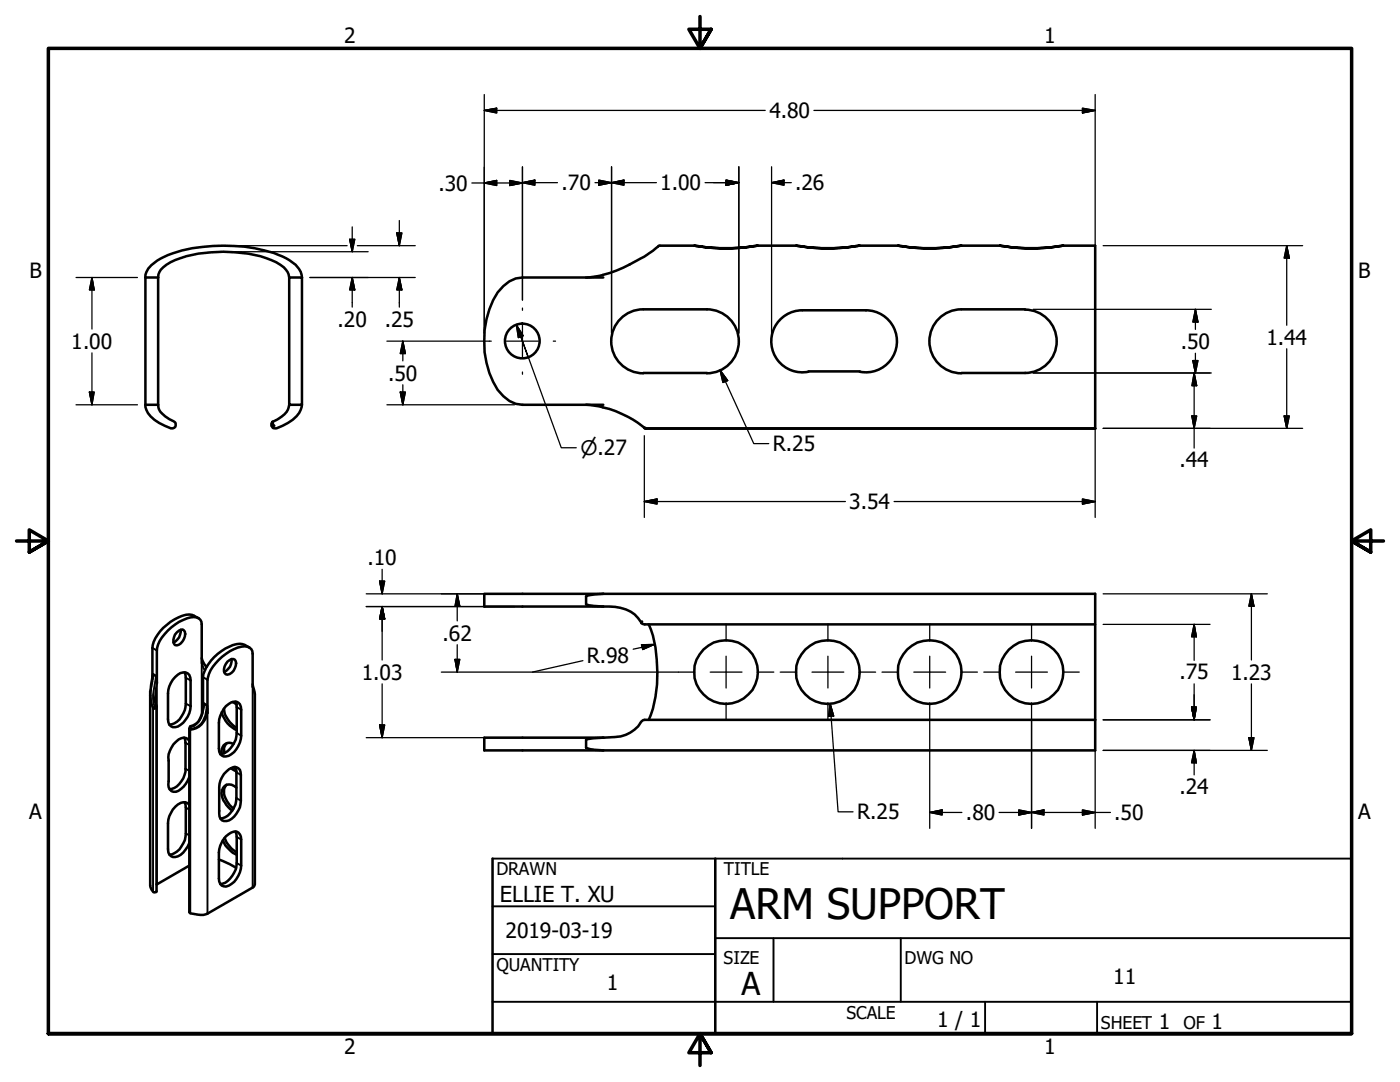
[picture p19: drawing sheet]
<svg xmlns="http://www.w3.org/2000/svg" width="279mm" height="216mm" viewBox="0 0 279 216" stroke-linecap="round" stroke-linejoin="round" font-family="sans-serif">
<defs><g id="words">
<text font-size="8.4" x="145.7" y="183.5">ARM SUPPORT</text>
<text font-size="6.3" x="148" y="198.6">A</text>
<text font-size="4.4" x="99.8" y="180">ELLIE T. XU</text>
<g font-size="4.2">
<text x="68.7" y="8.6">2</text>
<text x="208.4" y="8.6">1</text>
<text x="153.5" y="23.6">4.80</text>
<text x="87.5" y="38">.30</text>
<text x="112.1" y="38">.70</text>
<text x="131.8" y="38">1.00</text>
<text x="158.7" y="38">.26</text>
<text x="5.9" y="55.5">B</text>
<text x="271.1" y="55.5">B</text>
<text x="67.4" y="65.2">.20</text>
<text x="76.8" y="65.2">.25</text>
<text x="14.2" y="69.6">1.00</text>
<text x="235.6" y="69.6">.50</text>
<text x="252.7" y="68.8">1.44</text>
<text x="77.5" y="75.9">.50</text>
<text x="154.2" y="90">R.25</text>
<text x="235.4" y="93.3">.44</text>
<text x="169.5" y="101.6">3.54</text>
<text x="73.3" y="112.7">.10</text>
<text x="88.3" y="127.8">.62</text>
<text x="72.2" y="135.6">1.03</text>
<text x="117.1" y="132.2">R.98</text>
<text x="235.4" y="135.6">.75</text>
<text x="245.7" y="135.6">1.23</text>
<text x="235.4" y="158.5">.24</text>
<text x="5.8" y="163.4">A</text>
<text x="171.1" y="163.5">R.25</text>
<text x="192.8" y="163.6">.80</text>
<text x="222.4" y="163.6">.50</text>
<text x="271" y="163.4">A</text>
<text x="100.9" y="187.3">2019-03-19</text>
<text x="121.1" y="197.6">1</text>
<text x="222.2" y="196.4">11</text>
<text x="187" y="204.9">1 / 1</text>
<text x="231.3" y="205.4">1</text>
<text x="241.8" y="205.4">1</text>
<text x="68.7" y="210.3">2</text>
<text x="208.4" y="210.3">1</text>
</g>
<text font-size="4" x="115.8" y="90.8">⌀.27</text>
<g font-size="3.5">
<text x="99.1" y="174.6">DRAWN</text>
<text x="144.5" y="174.6">TITLE</text>
<text x="99.1" y="193.8">QUANTITY</text>
<text x="144.4" y="192.3">SIZE</text>
<text x="180.5" y="192.3">DWG NO</text>
<text x="168.9" y="203.3">SCALE</text>
<text x="219.7" y="205.4">SHEET</text>
<text x="236.2" y="205.4">OF</text>
</g>
</g></defs>
<!-- layer: Visible (ANSI) -->
<g fill="none" stroke="#000" stroke-width=".51">
<path d="M29 55.4a4.4 4.4 0 0 1 3-3.8 23.6 23.6 0 0 1 10.5-2.5 29.3 29.3 0 0 1 14.6 2.5 4.8 4.8 0 0 1 3.2 3.8M29 55.4h2.6M29 55.4v25.4M31.6 55.4a2.99 2.99 0 0 1 1.6-2.6 18.7 18.7 0 0 1 8.8-2.4 25.4 25.4 0 0 1 13.1 1.9 4.1 4.1 0 0 1 2.6 3.1M31.6 55.4v25.4M57.7 55.4h2.6v25.4h-2.6zM120.4 55.4h-16.1a6.3 6.3 0 0 0-5 3 19 19 0 0 0 0 19.4 6.3 6.3 0 0 0 5 3h16.1M138.6 49a39.9 39.9 0 0 0 12.7 0 39.9 39.9 0 0 1-12.7 0zM138.6 49h-7.1a27.7 27.7 0 0 1-13.4 6.3l-1.1 .1M151.3 49h7.6M158.9 49a39.9 39.9 0 0 0 12.7 0 39.9 39.9 0 0 1-12.7 0zM171.6 49h7.6"/>
<path d="M179.2 49a39.9 39.9 0 0 0 12.7 0 39.9 39.9 0 0 1-12.7 0zM191.9 49h7.6M199.5 49a39.9 39.9 0 0 0 12.7 0 39.9 39.9 0 0 1-12.7 0zM212.2 49h6.4v36.5M128.4 74.4h12.7M141.1 61.7a6.4 6.4 0 0 1 6.3 6.4 6.4 6.4 0 0 1-6.3 6.4M141.1 61.7h-12.7a6.4 6.4 0 0 0-6.4 6.4 6.4 6.4 0 0 0 6.4 6.4M160.1 61.9a6.2 6.2 0 0 0-6.1 6.8 6.2 6.2 0 0 0 7.3 5.5M160.1 61.9h12.7a6.2 6.2 0 0 1 6.2 6.8 6.2 6.2 0 0 1-7.4 5.5M161.4 74.1h10.2M191.9 74.4h12.7M204.6 61.8a6.3 6.3 0 0 1 6.3 6.3 6.3 6.3 0 0 1-6.3 6.3"/>
<path d="M204.6 61.7h-12.7a6.4 6.4 0 0 0-6.4 6.4 6.4 6.4 0 0 0 6.4 6.4M29 80.8a4.4 4.4 0 0 0 2.7 3.6l2.4 1.1a.75 .75 0 0 0 1-.5v-.5l-.4-.4a5.1 5.1 0 0 1-3.1-2.8v-.5M29 80.8h2.6M57.7 80.8a4.5 4.5 0 0 1-3.3 3.3M60.3 80.8a4.7 4.7 0 0 1-2.8 3.6l-2.3 1.1h-.4l-.3-.1-.3-.4v-.5l.2-.4v.4l.3 .5M117 80.8l3.3 .4M120.3 81.3a20.2 20.2 0 0 1 8.4 4.1M128.6 85.4l.3 .1M129 85.5h89.6M218.6 85.5h-89.6M120.4 118.5h98.2v25.1M120.4 118.5h-23.8v2.5h23.8"/>
<path d="M120.4 118.5a7.7 7.7 0 0 0-3.4 .5v1.6a7.5 7.5 0 0 0 3.4 .4M35 135.1a1.79 1.79 0 0 1 2.8-.4l.2 1.1v5.1a4.6 4.6 0 0 1-3 4.2 1.31 1.31 0 0 1-1.5-1.6v-5.1a4.8 4.8 0 0 1 1.5-3.3zM35.3 126.2a1.02 1.02 0 0 1 1.4-.4 2.23 2.23 0 0 1-1.4 3 .85 .85 0 0 1-.7-1.2l.3-1zM36.1 125.7a2.46 2.46 0 0 1-1.5 2.5M36.8 134.2l.3 1.1v5.1a4.6 4.6 0 0 1-2.8 4.1l-.5 .1M39.6 123.4a3.3 3.3 0 0 0-4-.2 9.3 9.3 0 0 0-5.1 5.5l-.1 6.8M40.3 132.3v-7.7a1.55 1.55 0 0 0-2.3-1.4 9.7 9.7 0 0 0-6.6 6l-.1 7.1-.1-1.3-.7-.4-.5 3.4v39a1.01 1.01 0 0 0 .9 1.1l.3-.2v-37l-.2-.8-.1-.8M40.3 131.3l.5 1.2 .5 .5M45.4 132a1.11 1.11 0 0 1 1.5-.4 2.2 2.2 0 0 1-1.5 3h-.3a1.81 1.81 0 0 1 .3-2.6zM46.2 131.5a2.46 2.46 0 0 1-1.4 2.5M49.8 129.2a3.3 3.3 0 0 0-4-.2 8.8 8.8 0 0 0-5.3 6.1v6.2M50.4 136.5l.5 2v37.9l-.2 .5-.3 .2-9 5.2a4.7 4.7 0 0 1-3.6-.2v-36.7l.2-.5a2.82 2.82 0 0 0 2.1-2l.3-.7 .3-1.8 .6 .3 .1 1.5v-6.6a9.3 9.3 0 0 1 5.3-6.1 3.7 3.7 0 0 1 3.1-.3l.4 .3 .2 .9v6.6"/>
<path d="M120.4 121a9.1 9.1 0 0 1 6.3 1.6l1.3 1.7M128.1 124l-.1 .3 .7 .3h89.9M129.5 124.6a25.4 25.4 0 0 1 1.6 12 19.6 19.6 0 0 1-1.6 7M36.8 147.2l.2 1v5.2a4.5 4.5 0 0 1-2.7 4l-.5 .1M37.8 147.8a1.59 1.59 0 0 0-2.7 .2 4.5 4.5 0 0 0-1.4 3.8v4.1a1.43 1.43 0 0 0 .2 1.7 1.43 1.43 0 0 0 1.7 .2 5.1 5.1 0 0 0 2.2-2.7M38 144.9v.2M44.3 142.1a5.1 5.1 0 0 0 2.9 3.6M44.7 154.4a2.94 2.94 0 0 1 2.5-1.3 1.29 1.29 0 0 1 .9 1.5v5.2a4.4 4.4 0 0 1-2.9 4 1.21 1.21 0 0 1-1.4-1.4v-4.8a4.6 4.6 0 0 1 .9-3.2zM44.7 141.4a5.1 5.1 0 0 0 2.5 3.8M45.1 140.9a2.1 2.1 0 0 1 2.5-.7l.3 .3 .2 1.1v5.2a4.4 4.4 0 0 1-3 4.1 1.29 1.29 0 0 1-1.4-1.5v-5.2a5.4 5.4 0 0 1 1.4-3.3zM45.2 148.3a1.95 1.95 0 0 0-.4 2M45.2 156.6a2.81 2.81 0 0 0 .3 3.6l1.1 1.2"/>
<path d="M46.1 153.3l1.1 .6M46.4 140.1l.8 .5M46.6 148.5a1.63 1.63 0 0 0-1.9 .1 1.63 1.63 0 0 0-.4 1.8M46.6 153.1l.5 .3M46.9 153l.3 1.1v5.2a4.5 4.5 0 0 1-2.8 4h-.4M47 140l.2 1.1v5.1a4.5 4.5 0 0 1-3.3 4.3M47.2 157.2a1.66 1.66 0 0 0-2.1-.5 1.66 1.66 0 0 0-.8 2l.3 1 .5 .9 1.3 1.1M120.3 147.2a6.4 6.4 0 0 0-3.3 .4v1.6a7.7 7.7 0 0 0 3.4 .5M218.6 143.6v6.1h-122v-2.5h23.9M218.6 143.6h-89.9l-.7 .4a6.3 6.3 0 0 1-5.3 3.1l-2.2 .1M36.8 160.1l.3 1.1v5.1a4.8 4.8 0 0 1-2.8 4.2h-.5M37.8 160.6a1.79 1.79 0 0 0-2.8 .4 5.5 5.5 0 0 0-1.5 3.3v5.1a1.44 1.44 0 0 0 .9 1.6 1.44 1.44 0 0 0 1.7-.4 6.3 6.3 0 0 0 1.7-2.4"/>
<path d="M37.8 172.7l-6.6 3.8M43.7 171.5l2.1 .9 1.3 .8M44.4 167.7a6.1 6.1 0 0 0 2.8 2.9M44.8 167.2a6 6 0 0 0 2.4 2.9M45.1 166.9a2.76 2.76 0 0 1 2.1-1 1.55 1.55 0 0 1 .9 1.6v5.2a4.6 4.6 0 0 1-3 4.2 1.29 1.29 0 0 1-1.4-1.6v-5.2a5.1 5.1 0 0 1 1.4-3.2zM47 165.9l.2 1.1v5.2a4.8 4.8 0 0 1-2.8 4.1l-.5 .1"/>
<circle cx="104.2" cy="68" r="3.5"/>
<circle cx="144.9" cy="134.1" r="6.4"/>
<circle cx="165.2" cy="134.1" r="6.4"/>
<circle cx="185.5" cy="134.1" r="6.4"/>
<circle cx="205.8" cy="134.1" r="6.4"/>
</g>
<circle cx="128.7" cy="85.4" r=".25" fill="#000"/>
<!-- layer: Visible Narrow (ANSI) -->
<g fill="none" stroke="#000" stroke-width=".38">
<path d="M30 138.7a3.5 3.5 0 0 0 .7 2.8l.3-.1 .2-.4M30.3 135.9l.1 .1a7.3 7.3 0 0 0 .2 5.2M30.4 129.3l.9 .5M30.5 134.6l-.1 1.4M30.9 139.3l.4-3v40.2M31.1 134.9l-.3 2.1a6.8 6.8 0 0 0 .1 4l.3-.1M37.1 135.3l.9 .5M40.5 135.1l.9 .5M40.9 133.7l-.3-.3-.3-1.1v10.3M41.1 132.9l.2 .1M50.4 137l.5 1.5M50.4 137v40.1"/>
<path d="M50.5 136.9l-.1 .1M30.9 141l-.2 .3-.1-.1-.1 .2v36.5M37 153.4l.8 .4M37 148.2l.8 .5M37.1 140.4l.9 .5M37.8 145.4l.2 .3v36.5M40.7 140.4l-.1 .7a4.5 4.5 0 0 1-1.9 3.8l-.7 .2-.2 .3 .2 .1M41.1 142.2h.3a3.9 3.9 0 0 1-3.4 3.5v-.2a3.5 3.5 0 0 0 3.1-3.3zM41.3 140.7l-.2 1.5M41.4 142.2v40.1M47.2 159.3l.9 .5M47.2 154.1l.9 .5"/>
<path d="M47.2 146.2l.9 .6M47.2 141.1l.9 .5M37.1 161.2l.7 .3M37.1 166.3l.7 .4M47.2 167l.9 .5M47.2 172.2l.9 .5"/>
</g>
<!-- layer: Border (ANSI) -->
<path d="M139.7 3.3v6.4l-2.2-3.9h4.4l-2.2 3.9 2.2-3.9M3.3 107.9h6.4l-3.9-2.2v4.5l3.9-2.3-3.9 2.3M276.1 107.9h-6.4l3.9-2.2v4.5l-3.9-2.3 3.9 2.3M9.7 206.2v-196.5h260v196.5h-260h260M141.9 210.1l-2.2-3.9 2.2 3.9h-4.4l2.2-3.9v6.4" fill="none" stroke="#000" stroke-width=".7"/>
<!-- layer: Title (ANSI) -->
<path d="M98.3 171.3v34.9h171.4v-34.9M142.7 171.3v34.9" fill="none" stroke="#000" stroke-width=".51"/>
<path d="M98.3 171.3h171.4M98.3 199.9h171.4M98.3 180.8h44.4M98.3 190.4h44.4M142.7 187.2h127M154.4 187.2v12.7M179.8 187.2v12.7M196.6 199.9v6.3M218.9 199.9v6.3" fill="none" stroke="#000" stroke-width=".38"/>
<!-- layer: Center Mark (ANSI) -->
<g fill="none" stroke="#000" stroke-width=".25">
<path d="M97.7 68.1h.3M101.1 68.1h6.3M104.3 61.5v.4M104.3 64.9v6.3M104.3 74.2v.5M110.4 68.1h.5M135.4 134.1h3.3M141.7 134.1h6.4M144.9 124.6v3.4M144.9 130.9v6.4M151.1 134.1h3.3M155.7 134.1h3.3"/>
<path d="M162.1 134.1h6.3M165.2 124.6v3.4M165.2 130.9v6.4M171.4 134.1h3.4M176 134.1h3.3M182.4 134.1h6.3M185.5 124.6v3.4M185.5 130.9v6.4M191.7 134.1h3.4M196.3 134.1h3.3M202.7 134.1h6.3M205.9 124.6v3.4"/>
<path d="M205.9 130.9v6.4M212 134.1h3.4M144.9 140.3v3.3M165.2 140.3v3.3M185.5 140.3v3.3M205.9 140.3v3.3"/>
</g>
<!-- layer: Dimension (ANSI) -->
<g fill="none" stroke="#000" stroke-width=".25">
<path d="M96.6 18.9v47.6M218.6 18.9v34.9M94.2 36.5h10.1M96.6 22l2.5-.4v.9zM96.6 36.5l2.5-.5v1zM96.6 22h56.1M101.7 36l2.6 .5-2.6 .5zM104.3 36.4l2.4-.5v1.1zM104.3 33.3v26.6M104.3 36.4h7M118.7 36.4h12.3M119.5 35.9l2.5 .5-2.5 .6z"/>
<path d="M122 36.4l2.5-.5v1.1zM122 33.3v33.2M140.7 36.4h6.7M144.9 35.9l2.5 .5-2.5 .6zM147.4 33.3v33.2M154 36.4l2.5-.5v1.1zM154 36.4h3.9M154 33.3v33.8M162.4 22h56.2M216 21.6l2.6 .4-2.6 .5zM15.2 55.4h12.2M18.4 55.4l.4 2.4h-1z"/>
<path d="M18.4 55.4v10.3M46.2 50.2h27.3M46.2 49h23.1M61.8 55.4h21.1M69.8 47.8h1l-.5 2.4zM70.3 55.4l.5 2.4h-1zM70.3 45.3v4.9M70.3 55.4v5.9M71.3 49h11.6M79.2 46.5h1l-.5 2.5zM79.7 55.4l.5 2.4h-1zM79.7 44v5"/>
<path d="M79.7 55.4v5.9M220.2 49h39.8M256.8 49l.5 2.5h-1zM256.8 49v15.9M17.8 78.2h1l-.4 2.6zM18.4 70.4v10.4M77.2 68.1h20.5M79.9 78.2h1l-.5 2.6zM80.4 68.1l.5 2.4h-1zM80.4 68.1v3.9M80.4 76.8v4M103.1 64.8l1.3 2.2-1 .4z"/>
<path d="M103.1 64.8l.8 2.4M105.4 71.3l-1.5-4.1 8.1 22.1h3M143.7 73.9l1.5 2-.9 .4zM143.7 73.9l6.7 14.6h3M206.2 74.4h35.5M206.2 61.7h35.5M238.1 71.9h1l-.5 2.5zM238.3 74.4l.5 2.6h-.9zM238.3 74.4v15M238.6 61.7l.5 2.6h-1zM238.6 61.7v4M238.6 70.5v3.9"/>
<path d="M256.8 69.6v15.9M15.2 80.8h12.2M77.2 80.8h25.5M128.6 86.9v16.4M216 99.6l2.6 .5-2.6 .5zM218.6 82.4v20.9M220.2 85.5h39.8M237.9 83h.9l-.5 2.5zM256.3 83h1l-.5 2.5zM73.1 118.5h45.7M75.8 116h1l-.5 2.5zM76.3 113.6v4.9"/>
<path d="M91.2 118.5l.6 2.5h-1zM91.2 118.5v5.4M128.6 100.1l2.5-.5v1zM128.6 100.1h40.1M178.4 100.1h40.2M220.2 118.5h32.7M249.7 118.5l.6 2.5h-1.1zM249.7 118.5v13.2M73.1 121h29.6M76.3 121l.5 2.5h-1zM76.3 121v10.7M76.3 136.5v10.7"/>
<path d="M88.1 134.1h47.3M90.8 131.6h1l-.6 2.5zM91.2 128.7v5.4M116.3 131.8l-10.1 2.3M128 128.7l2.6-.1-2.3 1zM130.6 128.6l-4.2 .9M220.2 124.6h21.3M238.3 124.6l.5 2.5h-1zM238.3 124.6v7.2M238.3 136.5v7.1M249.7 136.5v13.2M73.1 147.2h29.6"/>
<path d="M75.8 144.7h1l-.5 2.5zM165.7 140.4l.7 2.5h-1zM165.7 140.4l1.6 21.6h2.9M185.5 143.6v21.7M205.9 143.6v21.7M218.6 148.8v16.5M220.2 149.7h32.7M220.2 143.6h21.3M237.8 141.1h1l-.5 2.5zM238.3 149.7l.5 2.5h-1zM238.3 149.7v4.9M249.2 147.2h1.1l-.6 2.5z"/>
<path d="M185.5 162.1l2.5-.5v1zM185.5 162.1h6.5M199.4 162.1h22.2M203.3 161.6l2.6 .5-2.6 .5zM205.9 162.1l2.4-.5v1zM216 161.6l2.6 .5-2.6 .5z"/>
</g>
<g fill="#000" stroke="#000" stroke-width=".25">
<path d="M96.6 22l2.5-.4zM96.6 22l2.5-.4v.9zM96.6 36.5l2.5-.5zM96.6 36.5l2.5-.5v1zM101.7 37l2.6-.5zM101.7 36l2.6 .5-2.6 .5zM104.3 36.4l2.4-.5zM104.3 36.4l2.4-.5v1.1zM119.5 37l2.5-.6zM119.5 35.9l2.5 .5-2.5 .6zM122 36.4l2.5-.5zM122 36.4l2.5-.5v1.1z"/>
<path d="M144.9 37l2.5-.6zM144.9 35.9l2.5 .5-2.5 .6zM154 36.4l2.5-.5zM154 36.4l2.5-.5v1.1zM216 22.5l2.6-.5zM216 21.6l2.6 .4-2.6 .5zM18.4 55.4l.4 2.4zM18.4 55.4l.4 2.4h-1zM69.8 47.8l.5 2.4zM69.8 47.8h1l-.5 2.4zM70.3 55.4l.5 2.4zM70.3 55.4l.5 2.4h-1z"/>
<path d="M79.2 46.5l.5 2.5zM79.2 46.5h1l-.5 2.5zM79.7 55.4l.5 2.4zM79.7 55.4l.5 2.4h-1zM256.8 49l.5 2.5zM256.8 49l.5 2.5h-1zM17.8 78.2l.6 2.6zM17.8 78.2h1l-.4 2.6zM79.9 78.2l.5 2.6zM79.9 78.2h1l-.5 2.6zM80.4 68.1l.5 2.4zM80.4 68.1l.5 2.4h-1z"/>
<path d="M103.1 64.8l1.3 2.2zM103.1 64.8l1.3 2.2-1 .4zM143.7 73.9l1.5 2zM143.7 73.9l1.5 2-.9 .4zM238.1 71.9l.5 2.5zM238.1 71.9h1l-.5 2.5zM238.3 74.4l.5 2.6zM238.3 74.4l.5 2.6h-.9zM238.6 61.7l.5 2.6zM238.6 61.7l.5 2.6h-1zM128.6 100.1l2.5-.5zM128.6 100.1l2.5-.5v1z"/>
<path d="M237.9 83l.4 2.5zM237.9 83h.9l-.5 2.5zM256.3 83l.5 2.5zM256.3 83h1l-.5 2.5zM75.8 116l.5 2.5zM75.8 116h1l-.5 2.5zM216 100.6l2.6-.5zM216 99.6l2.6 .5-2.6 .5zM76.3 121l.5 2.5zM76.3 121l.5 2.5h-1zM90.8 131.6l.4 2.5zM90.8 131.6h1l-.6 2.5z"/>
<path d="M91.2 118.5l.6 2.5zM91.2 118.5l.6 2.5h-1zM128.3 129.6l2.3-1zM128 128.7l2.6-.1-2.3 1zM238.3 124.6l.5 2.5zM238.3 124.6l.5 2.5h-1zM249.7 118.5l.6 2.5zM249.7 118.5l.6 2.5h-1.1zM75.8 144.7l.5 2.5zM75.8 144.7h1l-.5 2.5zM165.7 140.4l.7 2.5zM165.7 140.4l.7 2.5h-1z"/>
<path d="M237.8 141.1l.5 2.5zM237.8 141.1h1l-.5 2.5zM238.3 149.7l.5 2.5zM238.3 149.7l.5 2.5h-1zM249.2 147.2l.5 2.5zM249.2 147.2h1.1l-.6 2.5zM185.5 162.1l2.5-.5zM185.5 162.1l2.5-.5v1zM203.3 162.6l2.6-.5zM203.3 161.6l2.6 .5-2.6 .5zM205.9 162.1l2.4-.5zM205.9 162.1l2.4-.5v1z"/>
<path d="M216 162.6l2.6-.5zM216 161.6l2.6 .5-2.6 .5z"/>
</g>
<use href="#words"/>
</svg>
